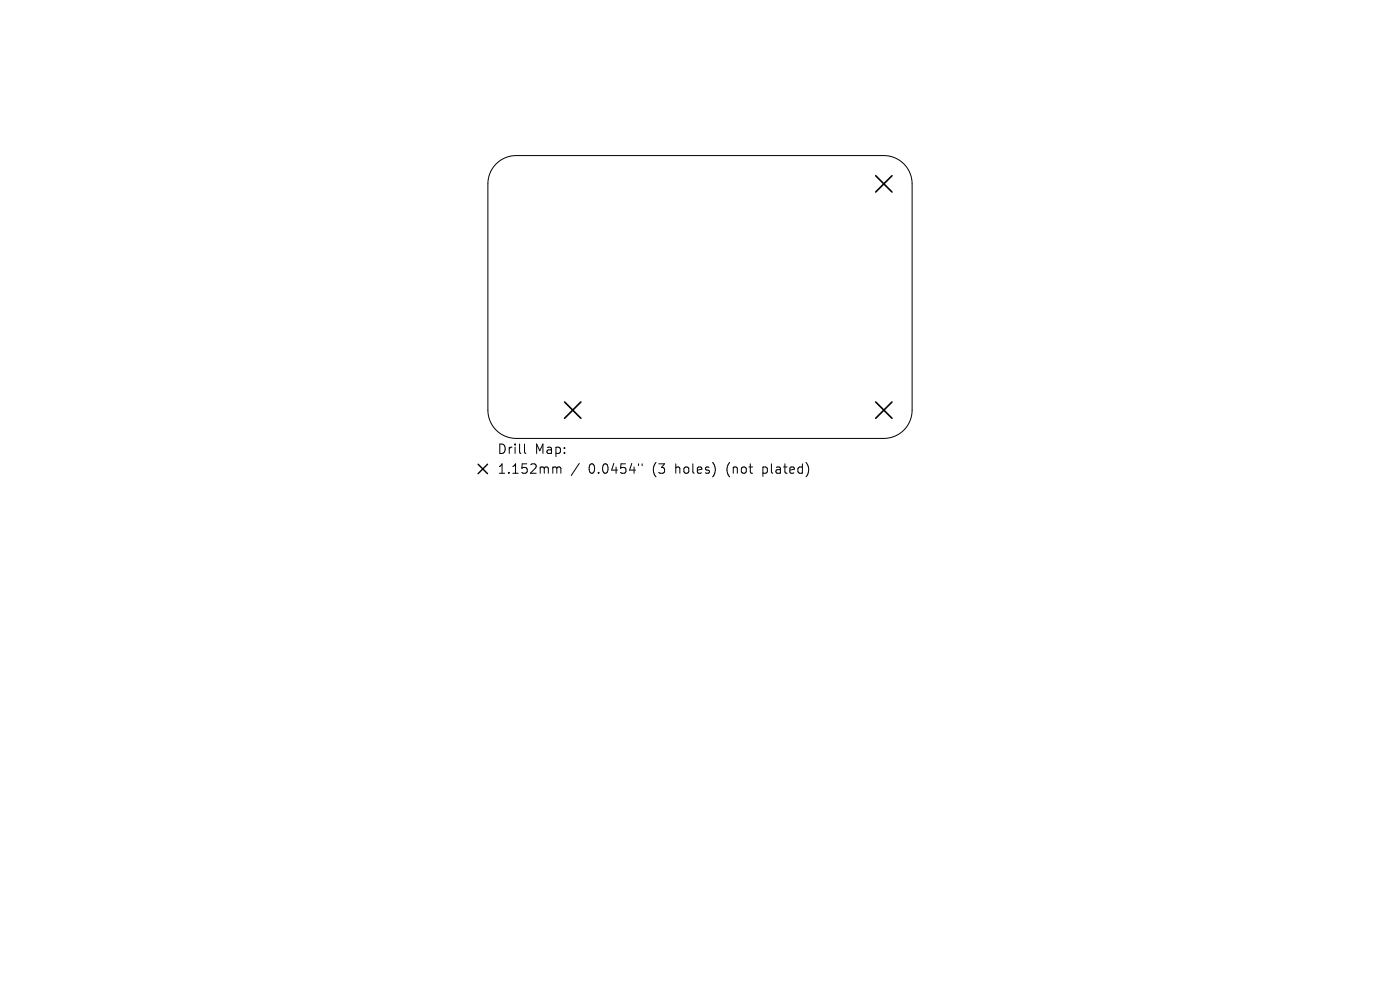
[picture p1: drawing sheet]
<svg xmlns="http://www.w3.org/2000/svg" width="297mm" height="210mm" viewBox="0 0 297 210" stroke-linecap="round" stroke-linejoin="round" font-family="sans-serif">
<defs><g id="words">
<g font-size="2.8">
<text x="105.4" y="96.6">Drill</text>
<text x="105.4" y="100.8">1.152mm</text>
<text x="113.4" y="96.6">Map:</text>
<text x="124.9" y="100.8">0.0454&quot;</text>
<text x="138.6" y="100.8">(3</text>
<text x="143.6" y="100.8">holes)</text>
<text x="154.6" y="100.8">(not</text>
<text x="162.4" y="100.8">plated)</text>
</g>
</g></defs>
<path d="M105.3 34.8a6 6 0 0 1 4.2-1.8h78a6 6 0 0 1 6 6v48a6 6 0 0 1-6 6h-78a6 6 0 0 1-6-6v-48a6 6 0 0 1 1.8-4.2zM111.3 94.2v1.7l.3 .3M117.6 99.1l.4 .1 .1 .1M118.1 99.3l.3-.2 .5 .1 .1 1.2M118.1 99.3v1.1M122.9 98.3l-1.7 2.6M135.5 98.4v.4M136.2 98.4v.4" fill="none" stroke="#000" stroke-width=".21"/>
<path d="M185.8 37.3l3.4 3.4M189.2 37.3l-3.4 3.4M119.8 85.3l3.4 3.4M123.2 85.3l-3.4 3.4M185.8 85.3l3.4 3.4M189.2 85.3l-3.4 3.4" fill="none" stroke="#000" stroke-width=".35"/>
<path d="M101.4 98.5l2 2M103.4 98.5l-2 2" fill="none" stroke="#000" stroke-width=".3"/>
<use href="#words"/>
</svg>
